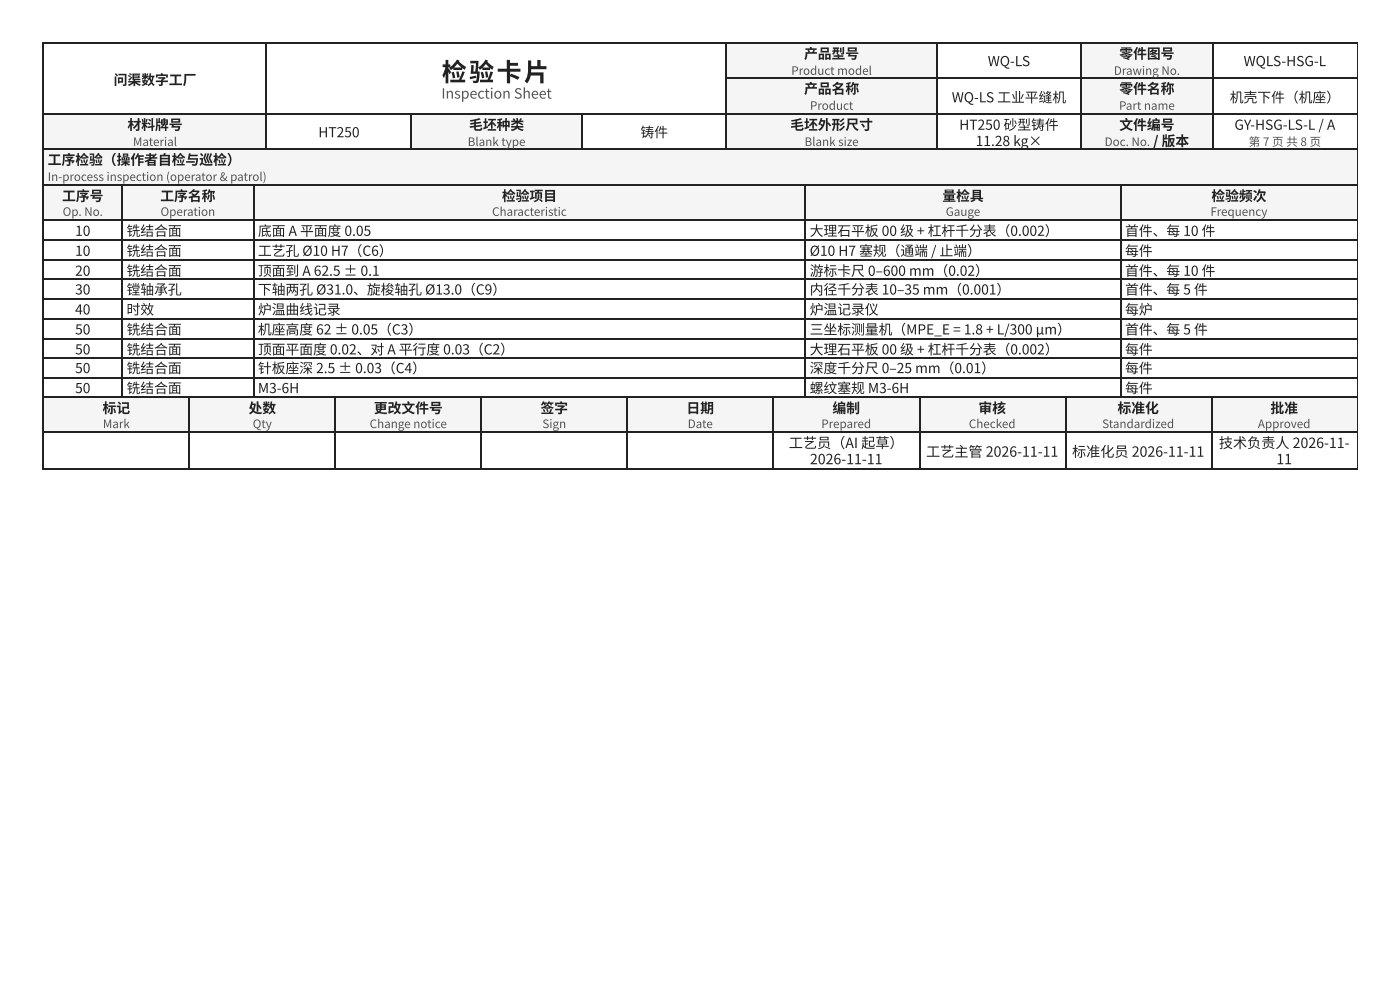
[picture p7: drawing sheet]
<svg xmlns="http://www.w3.org/2000/svg" width="297mm" height="210mm" viewBox="0 0 297 210" stroke-linecap="round" stroke-linejoin="round" font-family="sans-serif">
<defs><g id="words">
<text font-size="5.3" fill="#1d2327" x="93.7" y="17.2">检验卡片</text>
<text font-size="3" fill="#4a5560" x="93.6" y="20.9">Inspection Sheet</text>
<g font-size="3" fill="#1d2327">
<text x="167.3" y="95">工艺员（AI 起草）</text>
<text x="258.6" y="95">技术负责人 2026-11-</text>
<text x="171.8" y="98.4">2026-11-11</text>
<text x="196.5" y="96.8">工艺主管 2026-11-11</text>
<text x="227.4" y="96.8">标准化员 2026-11-11</text>
<text x="270.8" y="98.4">11</text>
</g>
<g font-size="2.9" fill="#1d2327">
<text x="24.1" y="18">问渠数字工厂</text>
<text x="170.6" y="12.4">产品型号</text>
<text x="209.6" y="14">WQ-LS</text>
<text x="237.5" y="12.4">零件图号</text>
<text x="263.8" y="14">WQLS-HSG-L</text>
<text x="170.6" y="19.8">产品名称</text>
<text x="201.9" y="21.7">WQ-LS 工业平缝机</text>
<text x="237.5" y="19.8">零件名称</text>
<text x="260.9" y="21.7">机壳下件（机座）</text>
<text x="27" y="27.5">材料牌号</text>
<text x="67.5" y="29.1">HT250</text>
<text x="99.5" y="27.5">毛坯种类</text>
<text x="135.9" y="29.1">铸件</text>
<text x="167.7" y="27.5">毛坯外形尺寸</text>
<text x="203.5" y="27.5">HT250 砂型铸件</text>
<text x="237.5" y="27.5">文件编号</text>
<text x="261.9" y="27.5">GY-HSG-LS-L / A</text>
<text x="10.1" y="34.9">工序检验（操作者自 检与巡检）</text>
<text x="207" y="31">11.28 kg×</text>
<text x="244.6" y="31">/ 版本</text>
<text x="13.2" y="42.6">工序号</text>
<text x="34" y="42.6">工序名称</text>
<text x="106.5" y="42.6">检验项目</text>
<text x="199.9" y="42.6">量检具</text>
<text x="257" y="42.6">检验频次</text>
<text x="15.9" y="50">10</text>
<text x="26.8" y="50">铣结合面</text>
<text x="54.7" y="50">底面 A 平面度 0.05</text>
<text x="171.8" y="50">大理石平板 00 级 + 杠杆千分表（0.002）</text>
<text x="238.7" y="50">首件、每 10 件</text>
<text x="15.9" y="54.2">10</text>
<text x="15.9" y="58.5">20</text>
<text x="26.8" y="54.2">铣结合面</text>
<text x="26.8" y="58.5">铣结合面</text>
<text x="54.7" y="54.2">工艺孔 Ø10 H7（C6）</text>
<text x="54.7" y="58.5">顶面到 A 62.5 ± 0.1</text>
<text x="171.8" y="54.2">Ø10 H7 塞规（通端 / 止端）</text>
<text x="171.8" y="58.5">游标卡尺 0–600 mm（0.02）</text>
<text x="238.7" y="54.2">每件</text>
<text x="238.7" y="58.5">首件、每 10 件</text>
<text x="15.9" y="62.4">30</text>
<text x="26.8" y="62.4">镗轴承孔</text>
<text x="54.7" y="62.4">下轴两孔 Ø31.0、旋梭轴孔 Ø13.0（C9）</text>
<text x="171.8" y="62.4">内径千分表 10–35 mm（0.001）</text>
<text x="238.7" y="62.4">首件、每 5 件</text>
<text x="15.9" y="66.7">40</text>
<text x="15.9" y="70.9">50</text>
<text x="26.8" y="66.7">时效</text>
<text x="26.8" y="70.9">铣结合面</text>
<text x="54.7" y="66.7">炉温曲线记录</text>
<text x="54.7" y="70.9">机座高度 62 ± 0.05（C3）</text>
<text x="171.8" y="66.7">炉温记录仪</text>
<text x="171.8" y="70.9">三坐标测量机（MPE_E = 1.8 + L/300 μm）</text>
<text x="238.7" y="66.7">每炉</text>
<text x="238.7" y="70.9">首件、每 5 件</text>
<text x="15.9" y="75.1">50</text>
<text x="26.8" y="75.1">铣结合面</text>
<text x="54.7" y="75.1">顶面平面度 0.02、对 A 平行度 0.03（C2）</text>
<text x="171.8" y="75.1">大理石平板 00 级 + 杠杆千分表（0.002）</text>
<text x="238.7" y="75.1">每件</text>
<text x="15.9" y="79.1">50</text>
<text x="15.9" y="83.3">50</text>
<text x="26.8" y="79.1">铣结合面</text>
<text x="26.8" y="83.3">铣结合面</text>
<text x="54.7" y="79.1">针板座深 2.5 ± 0.03（C4）</text>
<text x="54.7" y="83.3">M3-6H</text>
<text x="171.8" y="79.1">深度千分尺 0–25 mm（0.01）</text>
<text x="171.8" y="83.3">螺纹塞规 M3-6H</text>
<text x="238.7" y="79.1">每件</text>
<text x="238.7" y="83.3">每件</text>
<text x="21.8" y="87.6">标记</text>
<text x="52.7" y="87.6">处数</text>
<text x="79.3" y="87.6">更改文件号</text>
<text x="114.7" y="87.6">签字</text>
<text x="145.6" y="87.6">日 期</text>
<text x="176.6" y="87.6">编制</text>
<text x="207.6" y="87.6">审核</text>
<text x="237.1" y="87.6">标准化</text>
<text x="269.5" y="87.6">批准</text>
</g>
<g font-size="2.5" fill="#4a5560">
<text x="167.9" y="15.9">Product model</text>
<text x="236.3" y="15.9">Drawing No.</text>
<text x="171.8" y="23.3">Product</text>
<text x="237.4" y="23.3">Part name</text>
<text x="28.2" y="31">Material</text>
<text x="99.2" y="31">Blank type</text>
<text x="170.7" y="31">Blank size</text>
<text x="234.3" y="31">Doc. No.</text>
<text x="264.9" y="31">第 7 页 共 8 页</text>
<text x="10.1" y="38.4">In-process inspection (operator &amp; patrol)</text>
<text x="13.3" y="45.8">Op. No.</text>
<text x="34.1" y="45.8">Operation</text>
<text x="104.4" y="45.8">Characteristic</text>
<text x="200.6" y="45.8">Gauge</text>
<text x="256.8" y="45.8">Frequency</text>
<text x="21.8" y="90.8">Mark</text>
<text x="53.6" y="90.8">Qty</text>
<text x="78.4" y="90.8">Change notice</text>
<text x="115.1" y="90.8">Sign</text>
<text x="145.9" y="90.8">Date</text>
<text x="174.2" y="90.8">Prepared</text>
<text x="205.5" y="90.8">Checked</text>
<text x="233.8" y="90.8">Standardized</text>
<text x="266.9" y="90.8">Approved</text>
</g>
</g></defs>
<g fill="#f3f5f6">
<path d="M154.3 9.3h44.4v7.4h-44.4z"/>
<path d="M229.4 9.3h27.8v7.4h-27.8z"/>
<path d="M154.3 16.7h44.4v7.4h-44.4z"/>
<path d="M229.4 16.7h27.8v7.4h-27.8z"/>
<path d="M9.3 24.1h47.3v7.7h-47.3z"/>
<path d="M87.3 24.1h36.3v7.7h-36.3z"/>
<path d="M154.3 24.1h44.4v7.7h-44.4z"/>
<path d="M229.4 24.1h27.8v7.7h-27.8z"/>
</g>
<path d="M9 9.1h279M9.1 9v22.8M56.5 9v22.8M154.1 9v22.8M154.3 16.5h133.7M198.8 9v22.8M229.3 9v22.8M257.3 9v22.8M9 24.2h279M9 31.6h279M87.2 24.3v7.5M123.4 24.3v7.5" fill="none" stroke="#1d2327" stroke-width=".26"/>
<path d="M288 9v22.8" fill="none" stroke="#1d2327" stroke-width=".21"/>
<g fill="#f3f5f6">
<path d="M9.3 31.8h278.6v7.4h-278.6z"/>
<path d="M9.3 39.2h16.6v7.6h-16.6z"/>
<path d="M25.9 39.2h27.8v7.6h-27.8z"/>
<path d="M53.7 39.2h117.2v7.6h-117.2z"/>
<path d="M170.9 39.2h67v7.6h-67z"/>
<path d="M237.9 39.2h50v7.6h-50z"/>
</g>
<g fill="none" stroke="#1d2327" stroke-width=".26">
<path d="M9 31.6h279M9 39.3h279M9.1 31.5v52.9M25.8 39.4v45M53.8 39.4v45M170.8 39.4v45M237.7 39.4v45M9 46.7h279M9 50.9h279M9 55.2h279M9 59.1h279M9 63.4h279"/>
<path d="M9 67.6h279M9 71.8h279M9 75.8h279M9 80h279M9 84.3h279"/>
</g>
<path d="M288 31.5v52.9" fill="none" stroke="#1d2327" stroke-width=".21"/>
<g fill="#f3f5f6">
<path d="M9.3 84.1h30.9v7.7h-30.9z"/>
<path d="M40.2 84.1h31v7.7h-31z"/>
<path d="M71.2 84.1h30.9v7.7h-30.9z"/>
<path d="M102.1 84.1h31v7.7h-31z"/>
<path d="M133.1 84.1h30.9v7.7h-30.9z"/>
<path d="M164 84.1h31v7.7h-31z"/>
<path d="M195 84.1h31v7.7h-31z"/>
<path d="M226 84.1h30.9v7.7h-30.9z"/>
<path d="M256.9 84.1h31v7.7h-31z"/>
</g>
<path d="M9 84.3h279M9 91.7h279M9 99.4h279M9.1 84.1v15.4M40.1 84.1v15.4M71 84.1v15.4M102 84.1v15.4M133 84.1v15.4M163.9 84.1v15.4M195.1 84.1v15.4M226.1 84.1v15.4M257 84.1v15.4" fill="none" stroke="#1d2327" stroke-width=".26"/>
<path d="M288 84.1v15.4" fill="none" stroke="#1d2327" stroke-width=".21"/>
<use href="#words"/>
</svg>
